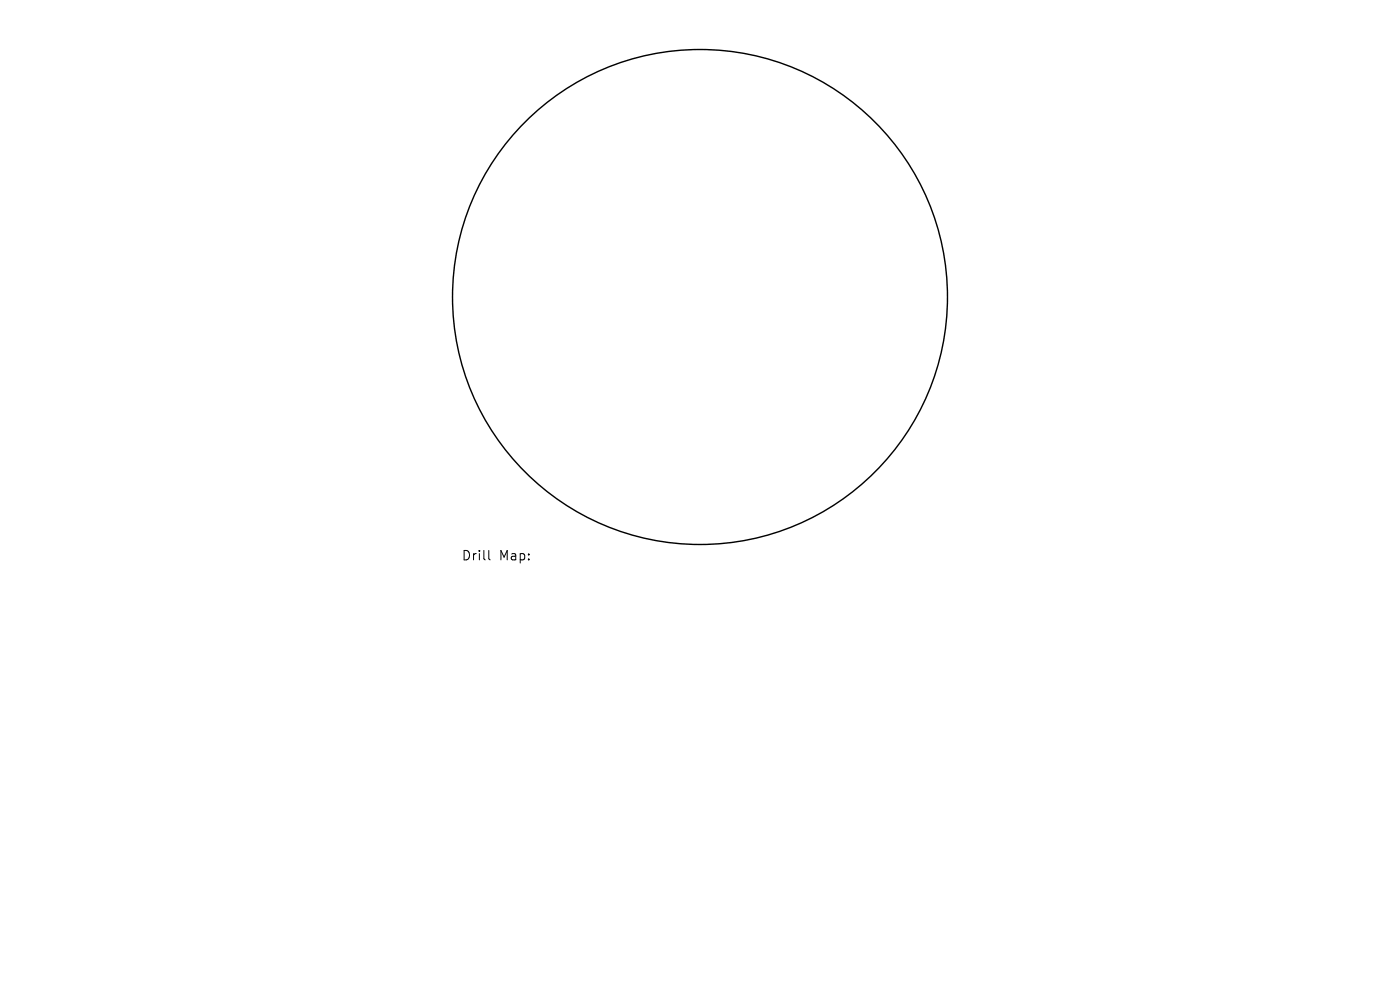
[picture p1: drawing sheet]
<svg xmlns="http://www.w3.org/2000/svg" width="297mm" height="210mm" viewBox="0 0 297 210" stroke-linecap="round" stroke-linejoin="round" font-family="sans-serif">
<defs><g id="words">
<g font-size="2.8">
<text x="97.9" y="119.2">Drill</text>
<text x="105.9" y="119.2">Map:</text>
</g>
</g></defs>
<circle cx="148.5" cy="63" r="52.5" fill="none" stroke="#000" stroke-width=".3"/>
<path d="M103.7 116.8v1.7l.3 .3" fill="none" stroke="#000" stroke-width=".21"/>
<use href="#words"/>
</svg>
